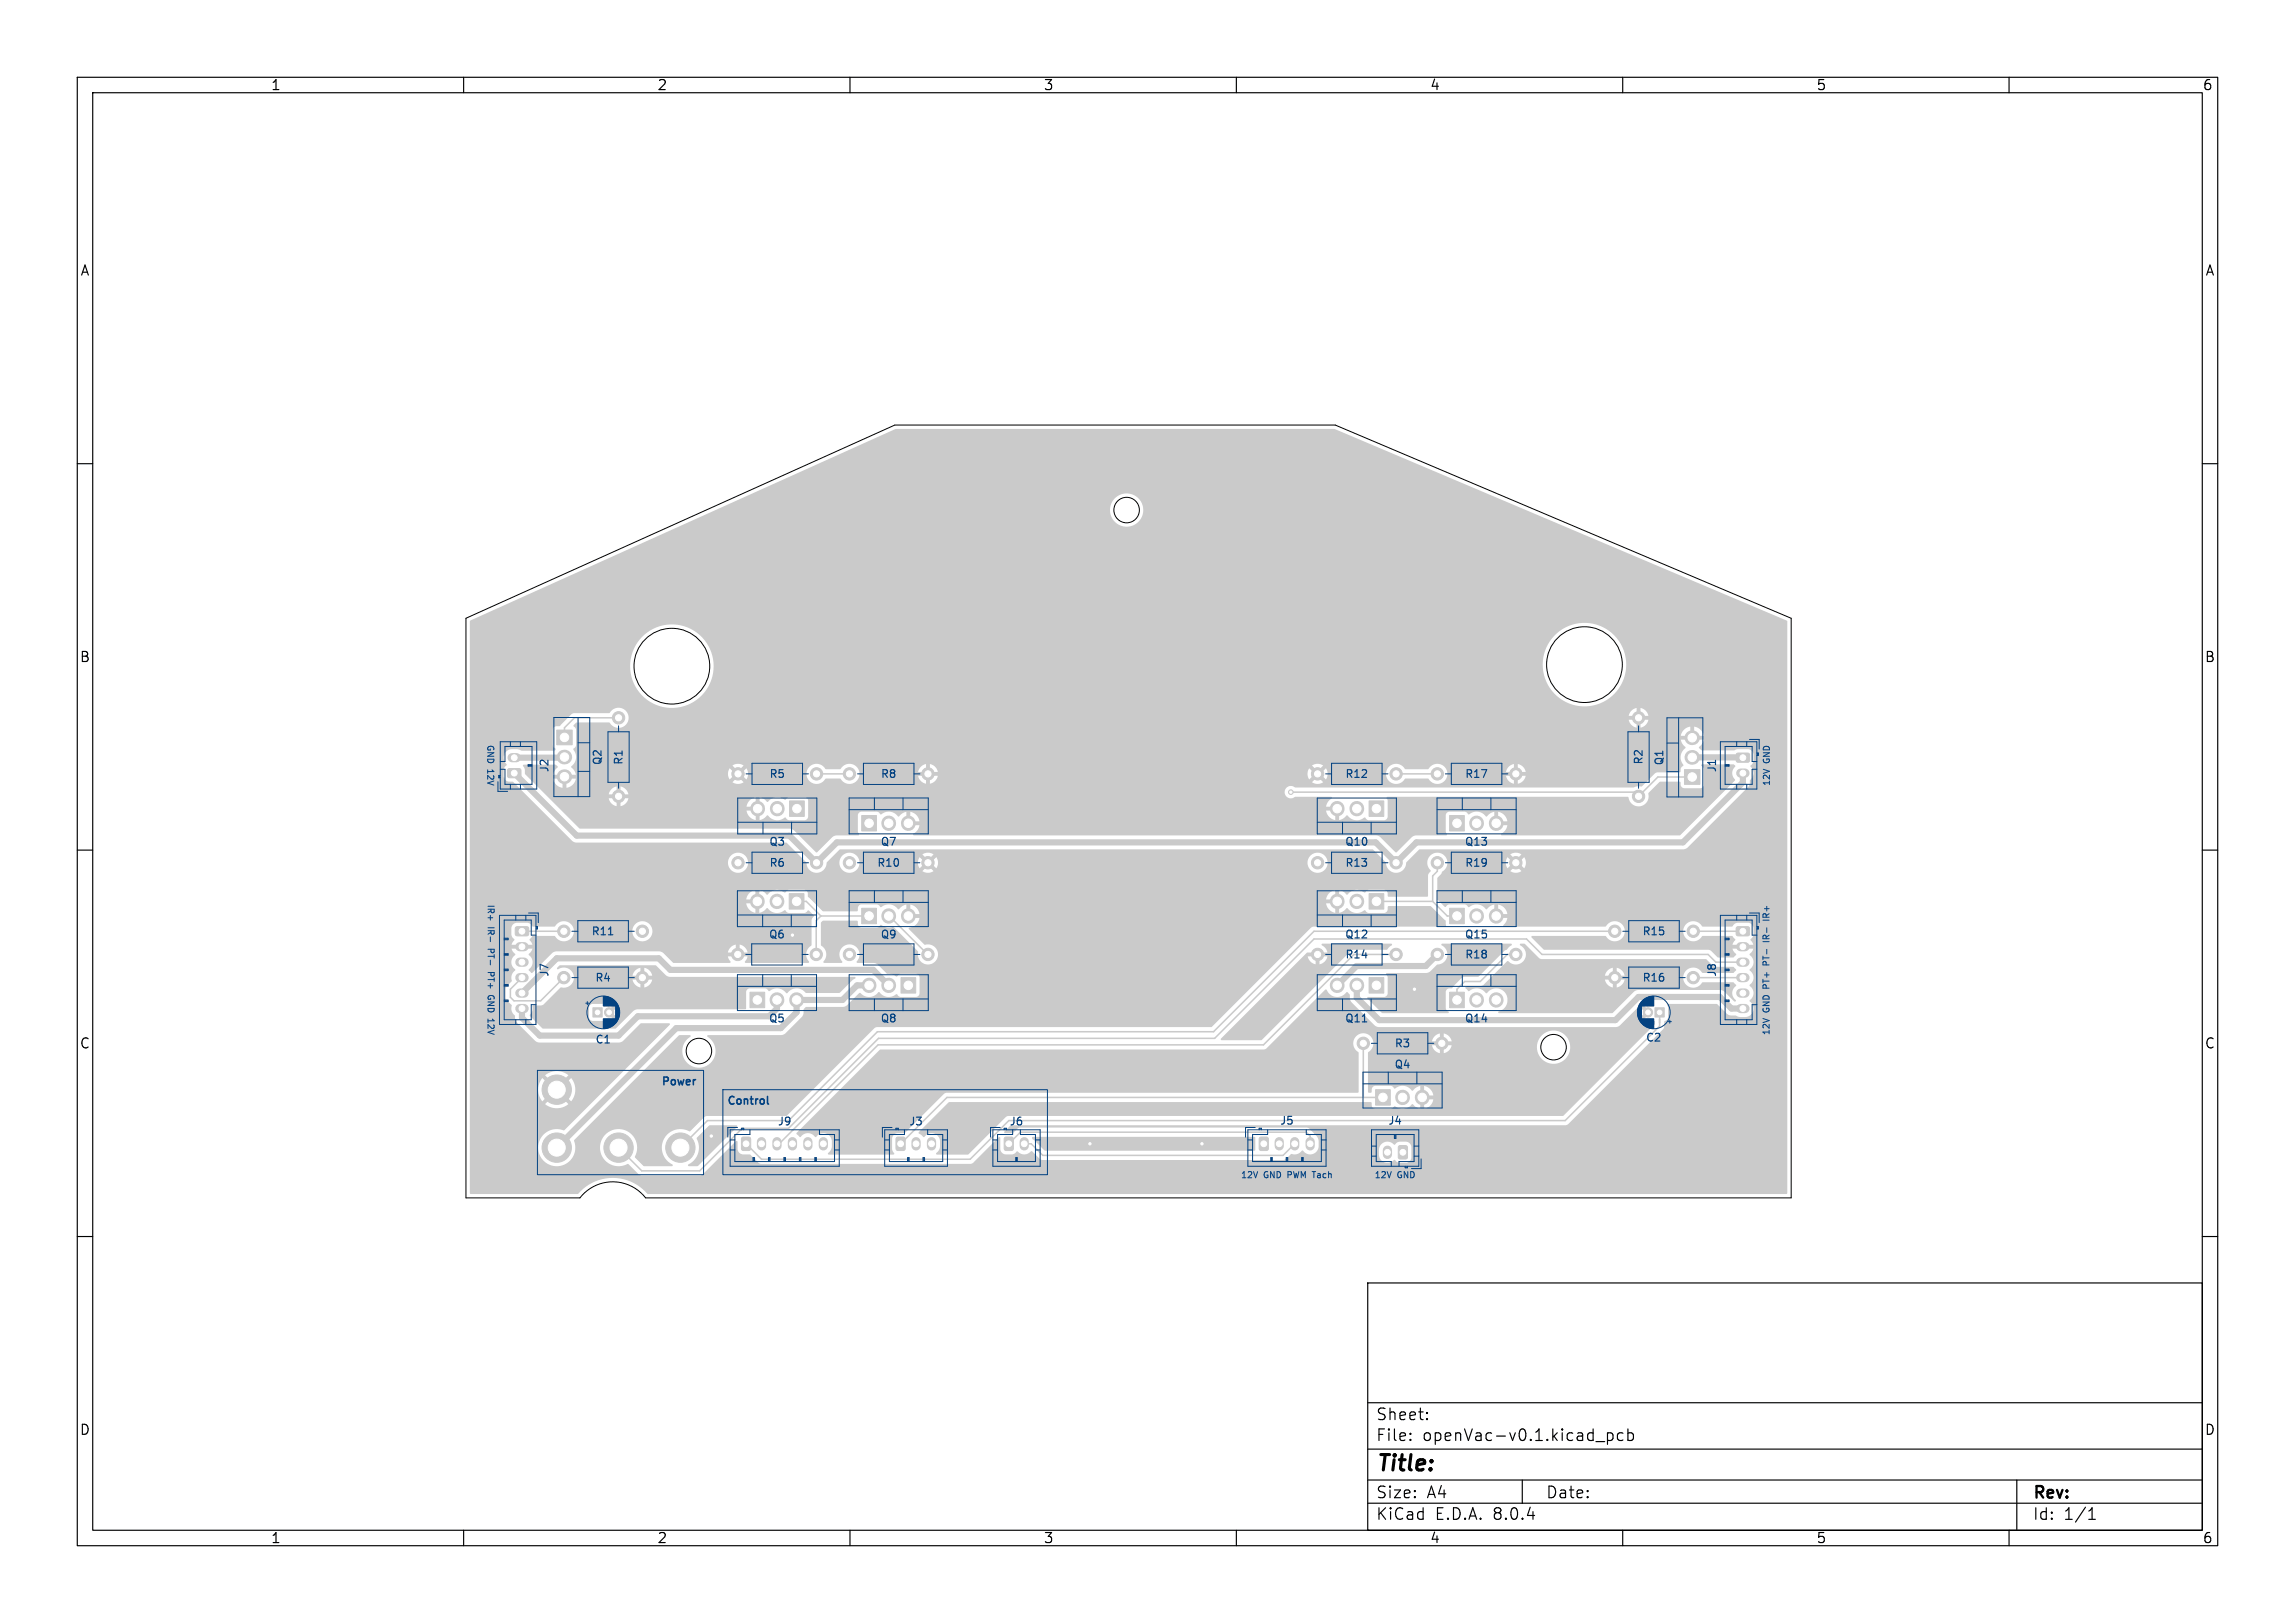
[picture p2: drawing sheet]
<svg xmlns="http://www.w3.org/2000/svg" width="297mm" height="210mm" viewBox="0 0 297 210" stroke-linecap="round" stroke-linejoin="round" font-family="sans-serif">
<defs><g id="words">
<text font-size="2.8" x="178" y="190.9">Title:</text>
<g font-size="2.1">
<text x="178" y="184">Sheet:</text>
<text x="178" y="186.7">File:</text>
<text x="184.1" y="186.7">openVac-v0.1.kicad_pcb</text>
<text x="178" y="196.9">KiCad</text>
<text x="178" y="194.1">Size:</text>
<text x="184.7" y="194.1">A4</text>
<text x="185.7" y="196.9">E.D.A.</text>
<text x="193.3" y="196.9">8.0.4</text>
<text x="200" y="194.1">Date:</text>
<text x="263" y="194.3">Rev:</text>
<text x="263" y="196.9">Id:</text>
<text x="267.1" y="196.9">1/1</text>
</g>
<g font-size="1.8">
<text x="35" y="11.9">1</text>
<text x="85" y="11.9">2</text>
<text x="135" y="11.9">3</text>
<text x="185" y="11.9">4</text>
<text x="235" y="11.9">5</text>
<text x="285" y="11.9">6</text>
<text x="10.3" y="35.9">A</text>
<text x="285.4" y="35.9">A</text>
<text x="10.3" y="85.9">B</text>
<text x="285.3" y="85.9">B</text>
<text x="10.3" y="135.9">C</text>
<text x="285.3" y="135.9">C</text>
<text x="10.3" y="185.9">D</text>
<text x="285.3" y="185.9">D</text>
<text x="35" y="199.9">1</text>
<text x="85" y="199.9">2</text>
<text x="135" y="199.9">3</text>
<text x="185" y="199.9">4</text>
<text x="235" y="199.9">5</text>
<text x="285" y="199.9">6</text>
</g>
<g font-size="1.4" fill="#004080">
<text x="71.2" y="100" transform="rotate(-90 71.2 100)">J2</text>
<text x="78" y="99.1" transform="rotate(-90 78 99.1)">Q2</text>
<text x="80.8" y="99.1" transform="rotate(-90 80.8 99.1)">R1</text>
<text x="99.5" y="100.9">R5</text>
<text x="113.9" y="100.9">R8</text>
<text x="174" y="100.9">R12</text>
<text x="189.5" y="100.9">R17</text>
<text x="212.8" y="99" transform="rotate(-90 212.8 99)">R2</text>
<text x="215.4" y="99.1" transform="rotate(-90 215.4 99.1)">Q1</text>
<text x="222.3" y="100" transform="rotate(-90 222.3 100)">J1</text>
<text x="99.5" y="109.6">Q3</text>
<text x="99.5" y="112.4">R6</text>
<text x="113.4" y="112.4">R10</text>
<text x="113.9" y="109.6">Q7</text>
<text x="174" y="109.6">Q10</text>
<text x="174" y="112.4">R13</text>
<text x="189.5" y="109.6">Q13</text>
<text x="189.5" y="112.4">R19</text>
<text x="76.5" y="121.2">R11</text>
<text x="99.4" y="121.6">Q6</text>
<text x="113.9" y="121.6">Q9</text>
<text x="174" y="121.6">Q12</text>
<text x="174" y="124.2">R14</text>
<text x="189.5" y="121.6">Q15</text>
<text x="189.5" y="124.2">R18</text>
<text x="212.5" y="121.2">R15</text>
<text x="71.2" y="126.5" transform="rotate(-90 71.2 126.5)">J7</text>
<text x="76.9" y="127.2">R4</text>
<text x="212.5" y="127.2">R16</text>
<text x="222.3" y="126.5" transform="rotate(-90 222.3 126.5)">J8</text>
<text x="77" y="135.2">C1</text>
<text x="99.4" y="132.5">Q5</text>
<text x="113.9" y="132.5">Q8</text>
<text x="174" y="132.5">Q11</text>
<text x="180.4" y="135.7">R3</text>
<text x="189.5" y="132.5">Q14</text>
<text x="212.9" y="135">C2</text>
<text x="85.5" y="140.5">Power</text>
<text x="94.1" y="143">Control</text>
<text x="180.4" y="138.5">Q4</text>
<text x="100.6" y="145.8">J9</text>
<text x="117.6" y="145.8">J3</text>
<text x="130.6" y="145.8">J6</text>
<text x="165.6" y="145.7">J5</text>
<text x="179.6" y="145.7">J4</text>
</g>
<g font-size="1.1" fill="#004080">
<text x="63" y="96.3" transform="rotate(90 63 96.3)">GND 12V</text>
<text x="229.1" y="101.7" transform="rotate(-90 229.1 101.7)">12V</text>
<text x="229.1" y="98.8" transform="rotate(-90 229.1 98.8)">GND</text>
<text x="63" y="117" transform="rotate(90 63 117)">IR+</text>
<text x="63" y="119.9" transform="rotate(90 63 119.9)">IR-</text>
<text x="229.1" y="118.6" transform="rotate(-90 229.1 118.6)">IR+</text>
<text x="63" y="122.9" transform="rotate(90 63 122.9)">PT-</text>
<text x="229.1" y="124.7" transform="rotate(-90 229.1 124.7)">PT-</text>
<text x="229.1" y="121.5" transform="rotate(-90 229.1 121.5)">IR-</text>
<text x="63" y="126" transform="rotate(90 63 126)">PT+</text>
<text x="63" y="129.2" transform="rotate(90 63 129.2)">GND 12V</text>
<text x="229.1" y="131" transform="rotate(-90 229.1 131)">GND PT+</text>
<text x="229.1" y="134" transform="rotate(-90 229.1 134)">12V</text>
<text x="160.6" y="152.5">12V</text>
<text x="163.5" y="152.5">GND PWM Tach</text>
<text x="177.9" y="152.5">12V</text>
<text x="180.8" y="152.5">GND</text>
</g>
</g></defs>
<g fill="#cacaca" stroke="#cacaca" stroke-width=".13">
<path d="M187.6 117.5h1.9v2h-1.9z"/>
<path d="M102.1 115.6h1.9v2h-1.9z"/>
<path d="M178 141h1.9v2h-1.9z"/>
<path d="M116.6 126.5h1.9v2h-1.9z"/>
<path d="M102.2 103.6h1.9v2h-1.9z"/>
<path d="M111.5 117.5h1.9v2h-1.9z"/>
<path d="M224.7 97.5l.2-.1 1.4 .1 .1 .2v.8l-.2 .1h-1.4l-.1-.2z"/>
<path d="M214.2 130.4h1.2v1.2h-1.2z"/>
<path d="M224.7 120l.2-.1h1.4l.1 .2v.8l-.2 .2h-1.4l-.1-.3z"/>
<path d="M111.5 105.5h1.9v2h-1.9z"/>
<path d="M177.2 103.6h1.9v2h-1.9z"/>
<path d="M181 148.3l.9-.1 .2 .2 .1 1.3-.2 .3h-.8l-.2-.2v-1.3z"/>
<path d="M72 94.5h2v1.9h-2z"/>
<path d="M187.6 128.4h1.9v2h-1.9z"/>
<path d="M116 147.2l.9-.1 .2 .2v1.3l-.1 .3h-.8l-.2-.2-.1-1.3z"/>
<path d="M76.7 130.4h1.2v1.2h-1.2z"/>
<path d="M177.2 115.6h1.9v2h-1.9z"/>
<path d="M218 99.6h2v1.9h-2z"/>
<path d="M65.7 99.5l.2-.1 1.4 .1 .1 .2v.8l-.2 .1h-1.4l-.1-.2z"/>
<path d="M97.1 128.4h1.9v2h-1.9z"/>
<path d="M177.2 126.5h1.9v2h-1.9z"/>
<path d="M96 147.2l.9-.1 .2 .2v1.3l-.1 .3h-.8l-.2-.2v-1.3z"/>
<path d="M163 147.2l.9-.1 .2 .2 .1 1.3-.2 .3h-.8l-.2-.2-.1-1.3z"/>
<path d="M187.6 105.5h1.9v2h-1.9z"/>
<path d="M130 147.2l.9-.1 .2 .2 .1 1.3-.2 .3h-.8l-.2-.2-.1-1.3z"/>
<path d="M66.7 120l.2-.1h1.4l.1 .2v.8l-.2 .2h-1.4l-.1-.3z"/>
<circle cx="73" cy="126.5" r=".8"/>
<circle cx="83.1" cy="126.5" r=".8"/>
<circle cx="186" cy="123.5" r=".8"/>
<circle cx="196.2" cy="123.5" r=".8"/>
<circle cx="95.5" cy="100.1" r=".8"/>
<circle cx="105.7" cy="100.1" r=".8"/>
<circle cx="213.3" cy="131" r=".6"/>
<circle cx="72" cy="141" r="1.9"/>
<circle cx="219.1" cy="126.5" r=".8"/>
<circle cx="209" cy="126.5" r=".8"/>
<circle cx="120.1" cy="111.6" r=".8"/>
<circle cx="109.9" cy="111.6" r=".8"/>
<circle cx="180.7" cy="123.5" r=".8"/>
<circle cx="170.5" cy="123.5" r=".8"/>
<circle cx="109.9" cy="100.1" r=".8"/>
<circle cx="120.1" cy="100.1" r=".8"/>
<circle cx="196.2" cy="111.6" r=".8"/>
<circle cx="186" cy="111.6" r=".8"/>
<circle cx="88" cy="148.5" r="1.9"/>
<circle cx="72" cy="148.5" r="1.9"/>
<circle cx="109.9" cy="123.5" r=".8"/>
<circle cx="120.1" cy="123.5" r=".8"/>
<circle cx="176.4" cy="135" r=".8"/>
<circle cx="186.6" cy="135" r=".8"/>
<circle cx="219.1" cy="120.5" r=".8"/>
<circle cx="209" cy="120.5" r=".8"/>
<circle cx="80" cy="92.9" r=".8"/>
<circle cx="80" cy="103" r=".8"/>
<circle cx="105.7" cy="111.6" r=".8"/>
<circle cx="95.5" cy="111.6" r=".8"/>
<circle cx="212" cy="103" r=".8"/>
<circle cx="212" cy="92.9" r=".8"/>
<circle cx="78.8" cy="131" r=".6"/>
<circle cx="186" cy="100.1" r=".8"/>
<circle cx="196.2" cy="100.1" r=".8"/>
<circle cx="80" cy="148.5" r="1.9"/>
<circle cx="73" cy="120.5" r=".8"/>
<circle cx="83.1" cy="120.5" r=".8"/>
<circle cx="180.7" cy="111.6" r=".8"/>
<circle cx="170.5" cy="111.6" r=".8"/>
<circle cx="170.5" cy="100.1" r=".8"/>
<circle cx="180.7" cy="100.1" r=".8"/>
<circle cx="105.6" cy="123.5" r=".8"/>
<circle cx="95.5" cy="123.5" r=".8"/>
<circle cx="167" cy="102.5" r=".3"/>
<circle cx="102.5" cy="121" r=".3"/>
<circle cx="92" cy="147" r=".3"/>
<circle cx="155.5" cy="148" r=".3"/>
<circle cx="183" cy="128" r=".3"/>
<circle cx="141.1" cy="148" r=".3"/>
</g>
<g fill="none" stroke="#cacaca" stroke-width="1.9">
<path d="M73 98h.1M218.9 98h.1M218.9 95.5h.1M73 100.5h.1M98 116.6v.1M98.1 104.6v.1M100.5 116.6v.1M100.6 104.6v.1M115 106.5v.1M115 118.5v.1M117.5 106.5v.1M117.5 118.5v.1"/>
<path d="M173 104.6v.1M173 116.6v.1M175.6 104.6v.1M175.6 116.6v.1M191.1 106.5v.1M191.1 118.5v.1M193.6 106.5v.1M193.6 118.5v.1M100.5 129.3v.1M103.1 129.3v.1M112.5 127.5h.1M115 127.5h.1"/>
<path d="M173 127.5h.1M175.6 127.5h.1M191.1 129.3v.1M193.6 129.3v.1M181.5 142h.1M184 142h.1"/>
</g>
<g fill="none" stroke="#cacaca" stroke-width="1.2">
<path d="M66.3 98h.5M225.3 100h.5M67.3 122.5h.5M67.3 124.5h.5M67.3 126.5h.5M67.3 128.5h.5M67.3 130.5h.5M225.3 122.5h.5M225.3 124.5h.5M225.3 126.5h.5M225.3 128.5h.5M225.3 130.5h.5"/>
<path d="M98.5 147.7v.6M100.5 147.7v.6M102.5 147.7v.6M104.5 147.7v.6M106.5 147.7v.6M118.5 147.7v.6M120.5 147.7v.6M132.5 147.7v.6M165.6 147.7v.6M167.6 147.7v.6M169.6 147.7v.6M179.6 148.8v.6"/>
</g>
<g fill="none" stroke="#cacaca" stroke-width=".2">
<path d="M80 92.9h-5.7l-1.3 1.3v1.2M103.1 116.6h1.2l1.9 1.9M105.7 100.1h4.2M106.2 118.5h6.3M106.2 118.5l-.6 .6v4.4M115 118.5l5.1 5M178.1 116.6h7.3M180.7 100.1h5.3M185.4 116.6l1.9 1.9h1.3M186 111.6v1.1l-.6 .6v3.3M219 100.5h-4.5l-2.4 2.5-.6-.5h-44.5M67.6 120.5h5.4"/>
<path d="M67.6 126.5l-1.6 1.5v1l.5 .5h3.5l3-3M176.4 135v7M180.7 123.5h-5.5l-11.7 11.7h-49.9l-12.8 12.8h-.3M196.2 123.5h-1.1l-3.5 3.5h-2l-1 1v1.4M209 120.5h-39l-13 13h-43.5l-11.4 11.5h-10.6l-3.4 3.5M214.8 131v1.8l-12.2 12.2h-72.1l-5 5h-27l-2-2M214.8 131.4h.1M219.1 120.5h6.4M219.1 126.5h6.4M225.5 124.5h-3.4l-1-1h-21.5l-2-2h-27.6l-12.8 12.9h-43.5l-11.6 11.6h-6l-5.6 5.5h-7.4l-3.1-3M130.5 148l1.6-1.5h36.9l.6 .5v1M132.5 148h1l1.5 1.5h31l1.6-1.5"/>
<path d="M179 142h-56.5l-6 6"/>
</g>
<path d="M73 98h-6.4M219 98h6.5M66.6 100l8 8.1h27.6l3.5 3.5 2.6-2.6h69.7l2.7 2.6 2.6-2.6h34.5l7.7-7.8v-1.2M100.5 129.4v1.1l-1 1h-17l-2.5 2.5h-10.2l-2.2-2.3v-1.2M112.5 127.5h-1.6l-1.9 1.9h-5.9v1.6l-2.1 2h-13.5l-15.5 15.5M115 127.5l-2-2h-26.3l-1.4-1.5h-13.3l-4.4 4.5M175.6 127.5v1.6l2.9 2.9h30.5l3.1-3h10.5l1.5 1.5h1.4M186 123.5l-1.5 1.5h-8.9l-2.6 2.5" fill="none" stroke="#cacaca" stroke-width=".8"/>
<g fill="#cacaca">
<path d="M91.8 145.6h3.5l.1 .1-5.1 5.2h-1.1l-.2-.1a2.53 2.53 0 0 0 1.2-3.5z"/>
<path d="M113.8 135.8h49.8l.3-.1 7.6-7.6 .1-.1a1.52 1.52 0 0 0 2.7 .4h.1l.3 .3v.7l.2 .3 3 3 .5 .2h30.7l.5-.2 1.7-1.7h.9l.1 .6 .6-.6-.6-.6-.1 .6h-.9l1.1-1.1h.2l.7 .8a.3 .3 0 0 0-.3 .3 .3 .3 0 0 0 .3 .3l-.6 .6 .5 .2 .6-.1 .4 .2-.1 .4-11.8 11.8h-71.8l-.3 .1-4.9 4.9h-4.1v-.2l.3-.3a1.73 1.73 0 0 0 .2-1.3 1.12 1.12 0 0 0-.9-.9 1.12 1.12 0 0 0-1.2 .4l-.7-.4v-.2l4-3.9h54.5l.1 .1 .1 .5 .3 .3h2.1l.4-.3 .2-.1a1.48 1.48 0 0 0 2.1-.2l.6 .4 .5 .2v-1h.5v1a1.43 1.43 0 0 0 1.2-1.3h-1v-.4h1v-.2a1.44 1.44 0 0 0-1.2-1.1v1h-.5v-1l-.5 .2-.5 .4h-.1a1.49 1.49 0 0 0-2.2-.2l-.5-.4h-2.1l-.3 .3-.1 .5-.3 .1-.2-.1v-5.1a1.49 1.49 0 0 0 .7-1.4h8.6l-.1 .1 .1 .3h-1l.2 .5 .3 .3 .5 .3v-1l.2 .1 .3-.1v1l.6-.3 .4-.5h11.1v.3a2.16 2.16 0 0 0 3.4 1.5 2.16 2.16 0 0 0-.3-3.7 2.16 2.16 0 0 0-3.1 1.9h-11.1l.1-.3h-1l.1-.1-.1-.3h1l-.2-.5-.3-.3-.6-.3v1l-.2-.1-.3 .1v-1l-.5 .3-.3 .3-.2 .5h-7.6a1.33 1.33 0 0 0-2.1-.8 1.33 1.33 0 0 0 .2 2.2v5.1l-.1 .1h-53.2l-.3 .1-5.1 5.1h-1.1l-.4 .3-.2 .4v1.4l.3 .5v.2h-8.5v-.2l.3-.3a1.73 1.73 0 0 0 .2-1.3 1.12 1.12 0 0 0-.9-.9 1.12 1.12 0 0 0-1.2 .4h-.1a1.13 1.13 0 0 0-1.9 0l-.5-.4v-.1z"/>
<path d="M133.6 147.1h28.7l.2 .1v1.6l-.2 .1h-27l-1.7-1.5z"/>
<path d="M169.1 123.3l1.1-.1-.1 .2 .1 .4h-1l.1 .1 .4 .6 .6 .3v-1l.2 .1 .3-.1v1l.5-.3 .3-.3 .2-.4h-1l.1-.2-.1-.4h1a1.92 1.92 0 0 0-.8-1l.1-.1h8.9l.2 .1-.8 .7h-4.3l-.3 .1-11.5 11.6h-5.3v-.2z"/>
<path d="M179.4 125.9h5.2l.5-.2 .8-.9a1.34 1.34 0 0 0 1.4-1 1.34 1.34 0 0 0-.8-1.5l.1-.2h8.9l.2 .1-.7 .7-.3 .1-3.3 3.4h-2.1l-1.2 1.2-.2 .3h-.4l-.3 .1-.1 .3v2.1l.1 .3 .3 .2v.1l-.1 .1h-8.6l-1.8-1.9-.1-.1 .1-.1h2.1l.3-.1 .2-.4v-2l-.2-.4z"/>
<path d="M189.8 127.6h2l1.4-1.4h15.5l-.1 .2 .1 .4h-1l.1 .4 .3 .3 .6 .3v-1l.2 .1 .3-.1v1l.4-.2 .4-.3 .2-.5h-.9l.1-.2-.1-.4h.9l-.2-.5-.4-.3-.4-.2v1l-.2-.1-.3 .1v-1l-.6 .3-.3 .3-.1 .4h-14.5l1.9-1.9a1.34 1.34 0 0 0 2.1 0 1.34 1.34 0 0 0-.5-2l.1-.2h.5l1.9 1.9 .3 .1h21.2l1.1 1h2.5l.4 .4v.1l-.4 .3h-3.9a1.33 1.33 0 0 0-2.3-.2 1.33 1.33 0 0 0 .8 2.1 1.46 1.46 0 0 0 1.5-.7h3.9l.4 .4a1.23 1.23 0 0 0 0 2l-.3 .1-1.3-1.3-.4-.2h-10.7l-.5 .2-2.8 2.8h-14.7l-.1-.1v-.1a1.51 1.51 0 0 0 1-2.3 1.51 1.51 0 0 0-2.5-.1h-.1a1.54 1.54 0 0 0-2.2-.2l-.4-.4z"/>
<path d="M72.4 124.9h12.4l1.4 1.3 .5 .2h23.9l.1 .1v.1l-.4 .2-1.7 1.7h-4.3a1.54 1.54 0 0 0-2.4 0h-.1a1.54 1.54 0 0 0-2.3-.2l-.5-.4h-2l-.3 .1-.1 .3v2.2l-.2 .1h-14.1l-.3 .2-2.4 2.3h-9.3l-1.7-1.6v-.2a1.14 1.14 0 0 0 .3-.9h7.3v1.2l.2 .4 .3 .1h1.3l.2-.1a1.46 1.46 0 0 0 1.2-.1l-.6-.6a.38 .38 0 0 0 .4-.3l.6 .6a1.1 1.1 0 0 0 0-1.2l-.7 .6a.3 .3 0 0 0-.3-.3l.6-.6a1.46 1.46 0 0 0-1.2-.1l-.2-.1h-1.4l-.2 .1-.2 .4h-7.3v-.2l.1-.1h1l.3-.1 2.2-2.2a1.39 1.39 0 0 0 1.7-1.6h8.6l-.1 .2 .1 .4h-.9l.1 .4 .3 .3 .6 .3v-1l.2 .1 .3-.1v1l.6-.3 .3-.3 .1-.4h-1l.1-.2-.1-.4h1l-.1-.4-.3-.3-.6-.3v1l-.2-.1-.3 .1v-1l-.4 .2-.4 .3-.2 .5h-7.7a1.32 1.32 0 0 0-2-.8l-.1-.1z"/>
<path d="M60.8 80.3l31.8-14.3h51a2.15 2.15 0 0 0 3.2 1.9 2.15 2.15 0 0 0 .2-3.7 2.15 2.15 0 0 0-3.3 1.5l-.1 .3h-51l23.3-10.5h56.8l58.6 24.8v74.1l-147.5 .1a6 6 0 0 0-9 0h-13.9l-.1-.1v-13.4h8.8l.2 .9 .4 .6 .9-.9 .4 .3-1 1 .3 .1a2.4 2.4 0 0 0 2.8-.1l-1-1 .4-.3 .9 .9 .1-.1a2.39 2.39 0 0 0-.1-2.9l-.9 .9-.4-.3 1-1-.3-.1a2.4 2.4 0 0 0-2.8 .1l1 1-.4 .3-.9-.9-.4 .6-.2 .9h-8.8v-12h4.6l.2 .4 .5 .5a.33 .33 0 0 1 .1 .5 1.35 1.35 0 0 0 .4 1.1 1.01 1.01 0 0 0 .4 .9l2.3 2.3 .5 .2h10.3l.5-.2 2.3-2.3h3.7l.1 .1v.1l-13.7 13.7a2.41 2.41 0 0 0-3.3 1.5 2.41 2.41 0 0 0 2 3.1 2.41 2.41 0 0 0 2.8-2.4h3.1l.1 .3a2.42 2.42 0 0 0 3.6 1.8l1.4 1.4 .3 .1h7.6l.3-.1 4.4-4.4 .1 .1 .1 1.1 .2 .4 .3 .2h1.1l1.1 1.1 .3 .1h27.1l.3-.1 3.4-3.4 .2 .1v1.6l.2 .4 .3 .2h1.1l.6-.4a1.14 1.14 0 0 0 1.7 0h.2l1 1 .3 .1h31.2l.3-.1 .7-.7a1.33 1.33 0 0 0 1.5-.4 1.14 1.14 0 0 0 1.9-.2h7.9v.8a1.12 1.12 0 0 0 .8 .9 1.12 1.12 0 0 0 1.2-.3l.6 .4h1.1l.3-.2 .2-.4 .1-1.5a.74 .74 0 0 0-.7-.7h-1l-.6 .4a1.13 1.13 0 0 0-1.2-.3 1.13 1.13 0 0 0-.8 .9h-7.9l.2-.3a1.72 1.72 0 0 0-.2-1.3l-1.1-1.1-.3-.1h-37.1l-.3 .1-.7 .6h-.9l-.2-.1 1-.9h71.7l.3-.1 12.4-12.4 .1-.2v-.8l.3-.1 .2-.3v-1.3l-.2-.4 .1-.1h6.3l1.5 1.4 .4 .1h.6l.6 .2a1.72 1.72 0 0 0 1.2-.2 1.13 1.13 0 0 0 0-1.9v-.1a1.12 1.12 0 0 0 0-1.9v-.1a1.12 1.12 0 0 0 0-1.9v-.1a1.12 1.12 0 0 0 0-1.9l.5-.7h-1.1l.1-.3-.1-.3h1.1l-.4-.6 .4-.6v-1a.74 .74 0 0 0-.7-.6h-1.4l-.3 .2-.4 .3h-3.7a1.33 1.33 0 0 0-2.3-.2 1.33 1.33 0 0 0 .8 2.1 1.46 1.46 0 0 0 1.5-.7h3.8l.4 .5-.4 .6h1.1l-.1 .3 .1 .3h-1.1l.5 .7-.4 .4h-2l-.9-.9-.3-.1h-21.3l-1.6-1.6 .1-.2h9.5a1.32 1.32 0 0 0 2 .4 1.32 1.32 0 0 0 0-2 1.32 1.32 0 0 0-2 .4h-13.1l-.2-.1 .4-.5 .2-.5h-1v-.5h1a1.43 1.43 0 0 0-1.2-1.3v1h-.5v-1l-.5 .2-.5 .5-.1-.1a1.5 1.5 0 0 0-2.2-.2l-.5-.4h-2.1l-.5 .4-1-1v-2.8l.5-.5 .2-.3a1.31 1.31 0 0 0 .6-1.2h7.6l.2 .8 .7-.7v.2l.3 .1-.7 .7a1.28 1.28 0 0 0 1.5 0l-.7-.7h.2l.2-.3 .6 .7 .2-.3 .1-.7-.3-.5-.6 .7-.2-.3-.2-.1 .7-.6a1.28 1.28 0 0 0-1.5 0l.7 .6-.3 .2v.2l-.7-.7-.2 .7h-7.6a1.31 1.31 0 0 0-1.9-1.1 1.31 1.31 0 0 0-.2 2.2l-.4 .6v2.6l-.1 .1h-5h-.1l-.1-.6-.4-.3h-2l-.4 .4h-.2a1.49 1.49 0 0 0-2.1 .3l-.6-.5-.5-.1v.9h-.5v-.9a1.43 1.43 0 0 0-1.2 1.2h1v.5h-1v.1a1.44 1.44 0 0 0 1.2 1.1v-1h.5v1l.5-.2 .5-.4h.1a1.49 1.49 0 0 0 2.2 .3l.5 .3h2l.4-.2 .1-.5 .1-.2h5.4l2 1.9v.7l-.1 .1h-17.2l-13 13h-43.5l-11.5 11.5h-10.3l-.3 .1-1.9 1.9h-.1a2.41 2.41 0 0 0-3.3 1 2.41 2.41 0 0 0 1.2 3.3l-.2 .2h-3.5l-1.2-1.2a2.42 2.42 0 0 0-1.5-3.5 2.42 2.42 0 0 0-3.1 2.3h-3.1l-.2-.9 13.6-13.6 1.4-.1 .1 .1v.1a2.16 2.16 0 0 0-.6 3.3 2.16 2.16 0 0 0 3.3 0 2.16 2.16 0 0 0-.6-3.3l.1-.2h9.7l.3-.2 2.2-2.1 .2-.5a.64 .64 0 0 1 .3-.8h5l.3-.2 1.6-1.6h.1a1.5 1.5 0 0 0 2.4-.1h.1a1.49 1.49 0 0 0 2.2 .2l.5 .4 2.2-.1 .3-.4v-2l-.1-.4-.3-.1h-2.1l-.4 .3-.1 .1a1.79 1.79 0 0 0-1.2-.4l-1.2-1.2-.3-.2h-2.3l-.1-.1v-.1a1.31 1.31 0 0 0-.1-1.9 1.31 1.31 0 0 0-1.8 .1 1.31 1.31 0 0 0 0 1.8l-.1 .2h-2.2l-.2-.1a1.41 1.41 0 0 0-.3-2.2v-2.9l.3-.3h4.4l.1 .1 .1 .6 .4 .2h2l.5-.3a1.85 1.85 0 0 0 1.7 .3l3.1 3.2a1.31 1.31 0 0 0 1.2 1.6 1.31 1.31 0 0 0 1.4-1.5 1.31 1.31 0 0 0-1.7-1.1l-2.1-2v-.1a1.67 1.67 0 0 0 1.4-1.3h-1v-.5h1v-.2a1.44 1.44 0 0 0-1.2-1.1v1h-.5v-1l-.5 .2-.5 .5-.1-.1a1.5 1.5 0 0 0-2.2-.2l-.5-.4h-2l-.4 .3-.1 .5-.1 .1h-4.4l-1.9-1.9-.1-.5-.2-.3-2.2-.1-.6 .4a1.49 1.49 0 0 0-2.2 .3l-.5-.5-.5-.1v.9h-.5v-.9a1.43 1.43 0 0 0-1.2 1.2h.9v.5h-.9v.1a1.44 1.44 0 0 0 1.2 1.1v-1h.5v1l.5-.2 .4-.4h.2a1.49 1.49 0 0 0 2.2 .3l.5 .3h2l.5-.3 .7 .6v.2l-.3 .5v3.2a1.47 1.47 0 0 0-.3 2.2l-.1 .1h-8.1l-.1-.1 .3-.7h-.9l.1-.2-.1-.4h.9l-.1-.4-.3-.3-.6-.3v1l-.2-.1-.3 .1v-1l-.6 .3-.4 .6v.1h1l-.1 .2 .1 .4h-1l.4 .6-.2 .2h-7.2l-1.4-1.3-.5-.2h-13.3l-.5 .2-2.6 2.6h-.2l-.3-.4v-.1a1.12 1.12 0 0 0 0-1.9l.5-.7h-1.1l.1-.3-.1-.3h1.1l-.4-.6 .4-.5h2.9a1.32 1.32 0 0 0 1.5 .7 1.32 1.32 0 0 0 1-1.3h7.5v.2a1.31 1.31 0 0 0 2.1 .8 1.31 1.31 0 0 0-.2-2.2 1.31 1.31 0 0 0-1.9 1.2h-7.5v-.2a1.36 1.36 0 0 0-1.2-1.1 1.36 1.36 0 0 0-1.4 .7h-2.7l-.4-.3-.4-.2h-1.3l-.4 .2-.3 .4v.9v.3l.4 .4-.4 .6h1.1l-.1 .3 .1 .3h-1.1l.5 .7a1.16 1.16 0 0 0 0 2v.1a1.28 1.28 0 0 0-.5 1.4l-.7 .8-.1 1.2h-4.6v-17.4h33.4a1.31 1.31 0 0 0 1.9 1.2 1.31 1.31 0 0 0 .2-2.2 1.31 1.31 0 0 0-2.1 .8v.2h-33.4v-13.6h4.4l.1 .5 .3 .4-.4 .6v1l.1 .4 .5 .2 .6 .1 7.7 7.6 .3 .2h27.3l2.7 2.6a1.31 1.31 0 0 0 1.3 1.3 1.31 1.31 0 0 0 1.3-1.3h1.6v.3a1.31 1.31 0 0 0 1.4 1 1.31 1.31 0 0 0 1.2-1.3h7.6l.2 .8 .7-.7 .1 .2 .2 .1-.6 .7a1.28 1.28 0 0 0 1.4 0l-.7-.7h.2l.2-.3 .7 .7 .2-.8h47.8a1.31 1.31 0 0 0 1.9 1.2 1.31 1.31 0 0 0 .2-2.2 1.31 1.31 0 0 0-2.1 .8v.2h-47.8l-.2-.7-.7 .7-.1-.2-.3-.2 .7-.6-.7-.3-.7 .3 .6 .6-.2 .2-.1 .2-.7-.7-.2 .7h-7.6v-.2a1.31 1.31 0 0 0-1.4-1.1 1.31 1.31 0 0 0-1.2 1.3h-1.6l1.7-1.7h68.9l1.7 1.7a1.34 1.34 0 0 0 1.4 1.3 1.34 1.34 0 0 0 1.3-1.3l1.7-1.7h34.4l.3-.2 7.8-7.9 .2-.3a.8 .8 0 0 1 .4-.9 1.16 1.16 0 0 0-.3-1.4l.4-.7v-.9a.74 .74 0 0 0-.7-.7h-1.3l-.5 .2h-4.2l-.3-.4a1.74 1.74 0 0 0 .6-1h-1v-.5h1v-.1a1.44 1.44 0 0 0-1.3-1.1v1h-.5v-1h-.1a1.44 1.44 0 0 0-1.1 1.2h1v.5h-1l.2 .5 .4 .5v.1a1.49 1.49 0 0 0-.2 2.2l-.3 .3-.2 .6-3.1 .1-1.8 1.7-.7 .1-.4 .1h-43.8a.82 .82 0 0 0-1.1 0 .82 .82 0 0 0-.1 1.1 .82 .82 0 0 0 1.2 .1h4.7l.1 .1-.1 .1a1.47 1.47 0 0 0-.7 1.1h1v.5h-1v.1a1.44 1.44 0 0 0 1.2 1.1v-1h.5v1l.5-.2 .5-.4h.1a1.49 1.49 0 0 0 2.2 .3l.5 .3h2l.3-.1 .2-.3v-2.1l-.2-.4 .2-.1h31l.1 .1a1.33 1.33 0 0 0 1.7 1.1 1.33 1.33 0 0 0 .9-1.7l1.5-1.5h2.6l.1 .1a.61 .61 0 0 0 .4 .8h2.1l.4-.2 .1-.3v-2l-.1-.2-.2-.2v-.2h4.1l.3 .2-.1 .1a1.13 1.13 0 0 0 0 1.7l-7.1 7.2h-23.1l-.1-.1 .1-.1a1.47 1.47 0 0 0 .8-1.1h-1v-.5h1l-.1-.2a1.44 1.44 0 0 0-1.1-1.1v1h-.5v-1l-.5 .2-.5 .5-.1-.1a1.5 1.5 0 0 0-2.2-.2l-.5-.4-2.2 .1-.3 .4v2.1l.2 .3-.1 .2h-4.2l-.3 .2-2 2-2.1-2-.5-.2h-59.8l-.2-.1a1.85 1.85 0 0 0 .9-1.2h-1v-.5h1v-.2a1.44 1.44 0 0 0-1.2-1.1v1h-.5v-1l-.5 .2-.5 .5-.1-.1a1.5 1.5 0 0 0-2.2-.2l-.5-.4-2.2 .1-.3 .4v2.1l.2 .3v.2h-3.2l-.3 .2-2 2-3-2.9-.5-.2h-27.1l-2.9-2.8h25.4v.5h-1v.1a1.44 1.44 0 0 0 1.2 1.1v-1h.5v1l.5-.2 .5-.4h.1a1.49 1.49 0 0 0 2.2 .3l.5 .3h2l.3-.1 .2-.3v-2.1l-.3-.4-2.2-.1-.5 .4a1.54 1.54 0 0 0-2.2 .3l-.6-.5-.5-.1v.9h-.5v-.9a1.43 1.43 0 0 0-1.2 1.2h-24.4l-1.6-1.6h9.1v.2v.3h-.9l.3 .6 .3 .3 .4 .1v-.9h.2h.3v.9l.6-.3 .4-.5v-.2h-.9v-.2v-.3h.9l-.3-.6-.3-.3-.4-.1v.9l-.2-.1-.3 .1v-.9l-.4 .1-.3 .3-.3 .6h-8.2l-2.6-2.6-.1-.7-.2-.4 .1-.2h4.1a.26 .26 0 0 1 .2 .2 .26 .26 0 0 1 0 .3l-.3 .3-.2 .5h1v.6h-1a1.43 1.43 0 0 0 1.2 1.1v-.9h.5v.9h.1a1.44 1.44 0 0 0 1.1-1.1h-1v-.6h1v-.1h19.7l.2 .8 .7-.7 .1 .2 .3 .1-.7 .7 .7 .2 .7-.2-.6-.7h.2l.1-.3 .7 .7 .2-.8h7.6v.3a1.36 1.36 0 0 0 1.1 1 1.36 1.36 0 0 0 1.4-.7l1.9 .1a1.31 1.31 0 0 0 1.6 .6 1.31 1.31 0 0 0 .8-1.5h8.6l-.1 .2 .1 .3h-1l.2 .4 .3 .3 .5 .3v-.9h.2h.3v.9l.6-.3 .3-.3 .2-.4h-1l.1-.3h48.7l.2 .8 .7-.7 .1 .2 .3 .1-.7 .7a1.28 1.28 0 0 0 1.4 0l-.6-.7h.2l.1-.3 .7 .7 .2-.8h7.6a1.35 1.35 0 0 0 1 1.3 1.35 1.35 0 0 0 1.5-.7l2.9 .1a1.31 1.31 0 0 0 1.6 .6 1.31 1.31 0 0 0 .9-1.5h8.6l-.1 .2 .1 .3h-1l.1 .4 .3 .3 .6 .3v-.9h.2h.3v.9l.6-.3 .3-.3 .1-.4h-.9l.1-.2-.1-.3h.9l-.1-.4-.3-.4-.6-.2v.9l-.2-.1-.3 .1v-.9l-.6 .2-.3 .4-.1 .4h-7.6a1.36 1.36 0 0 0-1.1-1.1 1.36 1.36 0 0 0-1.4 .7h-3a1.32 1.32 0 0 0-1.4-.6 1.32 1.32 0 0 0-1 1.2h-7.6l-.2-.7-.7 .7-.1-.3-.2-.1 .6-.6a1.28 1.28 0 0 0-1.4 0l.7 .6-.3 .2-.1 .2-.7-.7-.2 .7h-48.7l-.1-.2h1l-.3-.6-.4-.3-.4-.1v.9l-.2-.1-.3 .1v-.9l-.5 .2-.3 .4-.2 .4h-7.6v-.2a1.36 1.36 0 0 0-1.2-.9 1.36 1.36 0 0 0-1.3 .7h-1.9a1.32 1.32 0 0 0-1.4-.6 1.32 1.32 0 0 0-1 1.2h-7.6l-.2-.7-.7 .7-.1-.3-.2-.1 .6-.6a1.28 1.28 0 0 0-1.4 0l.7 .6-.3 .2-.1 .2-.7-.7-.2 .7h-19.7l-.2-.4-.4-.4v-.2a1.49 1.49 0 0 0 .3-2.1l.4-.6-.1-2-.3-.5 .3-.4h4.3a1.34 1.34 0 0 0 1.6 .6 1.34 1.34 0 0 0 .9-1.5h130.4v.2v.3h-.9l.1 .4 .3 .4 .6 .3v-1l.2 .1 .3-.1v1l.6-.3 .3-.4 .1-.4h-.9v-.2v-.3h.9l-.3-.6-.3-.3-.4-.1v1l-.2-.1-.3 .1v-1l-.4 .1-.3 .3-.3 .6h-129.5a1.36 1.36 0 0 0-1.1-1 1.36 1.36 0 0 0-1.4 .7h-4.5l-.3 .1-1.5 1.6h-.6l-.3 .2-.1 2.2 .3 .4a.17 .17 0 0 1 .1 .2 .17 .17 0 0 1-.2 .1h-4.2l-.6-.2h-.8a1.1 1.1 0 0 0-.9 1.1h-4.4v-11.8h20.7l.1 .5a5.4 5.4 0 0 0 5.7 4.9 5.4 5.4 0 0 0 5-5.6h107.3l.1 .5a5.4 5.4 0 0 0 8.3 4 5.4 5.4 0 0 0-.4-9.3 5.4 5.4 0 0 0-8 4.8h-107.3v-.3a5.4 5.4 0 0 0-5.6-4.9 5.4 5.4 0 0 0-5.2 5.4h-20.7z"/>
</g>
<g fill="#fff" stroke="#fff" stroke-width=".13">
<circle cx="167.1" cy="102.5" r=".15"/>
<circle cx="102.6" cy="121" r=".15"/>
<circle cx="92" cy="147" r=".15"/>
<circle cx="155.5" cy="148" r=".15"/>
<circle cx="183.1" cy="128" r=".15"/>
<circle cx="141" cy="148" r=".15"/>
<circle cx="188.5" cy="118.5" r=".55"/>
<circle cx="191.1" cy="118.5" r=".55"/>
<circle cx="193.6" cy="118.5" r=".55"/>
<circle cx="73" cy="126.5" r=".4"/>
<circle cx="83.1" cy="126.5" r=".4"/>
<circle cx="103.1" cy="116.6" r=".55"/>
<circle cx="100.5" cy="116.6" r=".55"/>
<circle cx="98" cy="116.6" r=".55"/>
<circle cx="179" cy="142" r=".55"/>
<circle cx="181.5" cy="142" r=".55"/>
<circle cx="184" cy="142" r=".55"/>
<circle cx="117.5" cy="127.5" r=".55"/>
<circle cx="115" cy="127.5" r=".55"/>
<circle cx="112.5" cy="127.5" r=".55"/>
<circle cx="103.1" cy="104.6" r=".55"/>
<circle cx="100.6" cy="104.6" r=".55"/>
<circle cx="98" cy="104.6" r=".55"/>
<circle cx="112.5" cy="118.5" r=".55"/>
<circle cx="115" cy="118.5" r=".55"/>
<circle cx="117.5" cy="118.5" r=".55"/>
<circle cx="186" cy="123.5" r=".4"/>
<circle cx="196.2" cy="123.5" r=".4"/>
<circle cx="95.5" cy="100.1" r=".4"/>
<circle cx="105.7" cy="100.1" r=".4"/>
<circle cx="225.6" cy="98" r=".37"/>
<circle cx="225.6" cy="100" r=".37"/>
<circle cx="214.8" cy="131" r=".3"/>
<circle cx="213.3" cy="131" r=".3"/>
<circle cx="72.1" cy="141" r="1.1"/>
<circle cx="219.1" cy="126.5" r=".4"/>
<circle cx="209" cy="126.5" r=".4"/>
<circle cx="120.1" cy="111.6" r=".4"/>
<circle cx="109.9" cy="111.6" r=".4"/>
<circle cx="180.7" cy="123.5" r=".4"/>
<circle cx="170.5" cy="123.5" r=".4"/>
<circle cx="225.6" cy="120.5" r=".37"/>
<circle cx="225.6" cy="122.5" r=".37"/>
<circle cx="225.6" cy="124.5" r=".37"/>
<circle cx="225.6" cy="126.5" r=".37"/>
<circle cx="225.6" cy="128.5" r=".37"/>
<circle cx="225.6" cy="130.5" r=".37"/>
<circle cx="112.5" cy="106.5" r=".55"/>
<circle cx="115" cy="106.5" r=".55"/>
<circle cx="117.6" cy="106.5" r=".55"/>
<circle cx="109.9" cy="100.1" r=".4"/>
<circle cx="120.1" cy="100.1" r=".4"/>
<circle cx="196.2" cy="111.6" r=".4"/>
<circle cx="186" cy="111.6" r=".4"/>
<circle cx="178.1" cy="104.6" r=".55"/>
<circle cx="175.6" cy="104.6" r=".55"/>
<circle cx="173.1" cy="104.6" r=".55"/>
<circle cx="88" cy="148.5" r="1.1"/>
<circle cx="72" cy="148.5" r="1.1"/>
<circle cx="181.5" cy="149.1" r=".38"/>
<circle cx="179.5" cy="149.1" r=".38"/>
<circle cx="73" cy="95.4" r=".55"/>
<circle cx="73" cy="98" r=".55"/>
<circle cx="73" cy="100.5" r=".55"/>
<circle cx="109.9" cy="123.5" r=".4"/>
<circle cx="120.1" cy="123.5" r=".4"/>
<circle cx="188.5" cy="129.4" r=".55"/>
<circle cx="191.1" cy="129.4" r=".55"/>
<circle cx="193.6" cy="129.4" r=".55"/>
<circle cx="116.6" cy="148" r=".37"/>
<circle cx="118.6" cy="148" r=".37"/>
<circle cx="120.6" cy="148" r=".37"/>
<circle cx="176.4" cy="135" r=".4"/>
<circle cx="186.6" cy="135" r=".4"/>
<circle cx="219.1" cy="120.5" r=".4"/>
<circle cx="209" cy="120.5" r=".4"/>
<circle cx="80.1" cy="92.9" r=".4"/>
<circle cx="80.1" cy="103" r=".4"/>
<circle cx="105.7" cy="111.6" r=".4"/>
<circle cx="95.5" cy="111.6" r=".4"/>
<circle cx="212.1" cy="103" r=".4"/>
<circle cx="212.1" cy="92.9" r=".4"/>
<circle cx="77.3" cy="131" r=".3"/>
<circle cx="78.8" cy="131" r=".3"/>
<circle cx="186" cy="100.1" r=".4"/>
<circle cx="196.2" cy="100.1" r=".4"/>
<circle cx="178.1" cy="116.6" r=".55"/>
<circle cx="175.6" cy="116.6" r=".55"/>
<circle cx="173" cy="116.6" r=".55"/>
<circle cx="80" cy="148.5" r="1.1"/>
<circle cx="73" cy="120.5" r=".4"/>
<circle cx="83.1" cy="120.5" r=".4"/>
<circle cx="219" cy="100.5" r=".55"/>
<circle cx="219" cy="98" r=".55"/>
<circle cx="219" cy="95.5" r=".55"/>
<circle cx="66.5" cy="98" r=".38"/>
<circle cx="66.5" cy="100" r=".38"/>
<circle cx="98" cy="129.4" r=".55"/>
<circle cx="100.6" cy="129.4" r=".55"/>
<circle cx="103.1" cy="129.4" r=".55"/>
<circle cx="180.7" cy="111.6" r=".4"/>
<circle cx="170.5" cy="111.6" r=".4"/>
<circle cx="170.5" cy="100.1" r=".4"/>
<circle cx="180.7" cy="100.1" r=".4"/>
<circle cx="105.6" cy="123.5" r=".4"/>
<circle cx="95.5" cy="123.5" r=".4"/>
<circle cx="178.1" cy="127.5" r=".55"/>
<circle cx="175.6" cy="127.5" r=".55"/>
<circle cx="173.1" cy="127.5" r=".55"/>
<circle cx="96.6" cy="148" r=".37"/>
<circle cx="98.6" cy="148" r=".37"/>
<circle cx="100.6" cy="148" r=".37"/>
<circle cx="102.6" cy="148" r=".37"/>
<circle cx="104.6" cy="148" r=".37"/>
<circle cx="106.6" cy="148" r=".37"/>
<circle cx="163.5" cy="148" r=".38"/>
<circle cx="165.5" cy="148" r=".38"/>
<circle cx="167.5" cy="148" r=".38"/>
<circle cx="169.5" cy="148" r=".38"/>
<circle cx="188.5" cy="106.5" r=".55"/>
<circle cx="191.1" cy="106.5" r=".55"/>
<circle cx="193.6" cy="106.5" r=".55"/>
<circle cx="130.5" cy="148" r=".37"/>
<circle cx="132.5" cy="148" r=".37"/>
<circle cx="67.6" cy="120.5" r=".37"/>
<circle cx="67.6" cy="122.5" r=".37"/>
<circle cx="67.6" cy="124.5" r=".37"/>
<circle cx="67.6" cy="126.5" r=".37"/>
<circle cx="67.6" cy="128.5" r=".37"/>
<circle cx="67.6" cy="130.5" r=".37"/>
</g>
<g fill="none" stroke="#004080" stroke-width=".13">
<path d="M64.7 98.5h.6v-1.9h3.6v4.9h-3.6v-2h-.6M64.7 96h4.8v6.1h-4.8zM66 96v.6M67.3 96v.6M68.3 99h.6M68.9 98.9h-.6v.2h.6M71.7 92.8h4.6v10.3h-4.6zM74.8 92.8v10.3M74.8 96.1h1.5M74.8 99.8h1.5M78.7 94.7h2.7v6.5h-2.7zM80 93.9v.8"/>
<path d="M97.3 98.8h6.6v2.7h-6.6zM111.7 98.8h6.6v2.7h-6.6zM172.3 98.8h6.6v2.7h-6.6zM187.8 98.8h6.6v2.7h-6.6zM210.7 94.7h2.7v6.5h-2.7zM212.1 93.9v.8M215.7 92.9h4.7v10.2h-4.7zM215.7 96.1h1.5M215.7 99.8h1.5M217.2 92.9v10.2M222.6 96h4.8v6.1h-4.8zM223.3 98.9h.5v.2h-.5"/>
<path d="M223.3 99h.5M224.8 96v.6M226.1 96v.6M226.4 95.7h1.3v1.2M227.4 98.5h-.6v-1.9h-3.5v4.9h3.5v-2h.6M227.4 97.4h.2v.3h-.2M227.5 97.4v.3M64.4 101.1v1.3h1.3M64.6 118.4h4.8v14.2h-4.8zM64.6 100.3v.3M64.7 100.3h-.2v.3h.2M66 101.5v.6"/>
<path d="M66.7 118.4v.7M67.3 101.5v.6M68 118.4v.7M68.4 118.1h1.3v1.3M69.4 119.9h.2v.3h-.2M69.5 119.9v.3M74.8 119.1h6.5v2.8h-6.5zM80 101.2v.8M95.4 115.3h10.3v4.6h-10.3zM95.4 118.4h10.3M95.5 103.3h10.2v4.6h-10.2zM95.5 106.4h10.2"/>
<path d="M96.5 100.1h.8M96.5 111.6h.8M97.3 110.3h6.6v2.7h-6.6zM98.7 118.4v1.5M98.7 106.4v1.5M102.4 118.4v1.5M102.4 106.4v1.5M103.9 100.1h.7M103.9 111.6h.7M109.9 115.3h10.2v4.6h-10.2zM109.9 116.8h10.2M109.9 103.3h10.2v4.6h-10.2z"/>
<path d="M109.9 104.8h10.2M111 100.1h.7M111 111.6h.7M111.7 110.3h6.6v2.7h-6.6zM113.2 103.3v1.5M113.2 115.3v1.5M116.9 103.3v1.5M116.9 115.3v1.5M118.3 100.1h.8M118.3 111.6h.8M170.5 115.3h10.2v4.6h-10.2zM170.5 118.4h10.2"/>
<path d="M170.5 103.3h10.2v4.6h-10.2zM170.5 106.4h10.2M171.6 100.1h.7M171.6 111.6h.7M172.3 110.3h6.6v2.7h-6.6zM173.7 106.4v1.5M173.7 118.4v1.5M177.4 106.4v1.5M177.4 118.4v1.5M178.9 100.1h.7M178.9 111.6h.7M186 103.3h10.2v4.6h-10.2z"/>
<path d="M186 115.3h10.2v4.6h-10.2zM186 116.8h10.2M186 104.8h10.2M187 100.1h.8M187 111.6h.8M187.8 110.3h6.6v2.7h-6.6zM189.2 103.3v1.5M189.2 115.3v1.5M192.9 103.3v1.5M192.9 115.3v1.5M194.4 100.1h.7M194.4 111.6h.7"/>
<path d="M210.8 119.1h6.5v2.8h-6.5zM212.1 101.2v.8M222.6 118.4h4.8v14.2h-4.8zM224.8 101.5v.6M224.8 118.4v.7M226.1 101.5v.6M226.1 118.4v.7M226.4 118.1h1.3v1.3M227.4 119.9h.2v.3h-.2M227.5 119.9v.3M228.1 119.1h.8M63.3 128.8h.5"/>
<path d="M63.5 121.2v.6M65.3 123.5h.4M65.3 121.4h.4v.2h-.4M65.3 121.5h.4M65.3 123.4h.4v.2h-.4M65.3 125.4h.4v.2h-.4M65.3 125.5h.4M65.3 127.4h.4v.2h-.4M65.3 127.5h.4M65.3 129.4h.4v.2h-.4M65.3 129.5h.4M66.7 131.9v.7"/>
<path d="M68 131.9v.7M69.4 121h-.7v-1.9h-3.4v12.8h3.4v-1.9h.7M69.6 138.5h21.5v13.5h-21.5zM74 126.5h.8M74 120.5h.8M74.8 125.1h6.5v2.8h-6.5zM75.8 129.8h.4M76 129.6v.4M78.1 128.9v1.3M78.1 131.8v1.3M78.2 128.9v1.3M78.2 131.8v1.3"/>
<path d="M78.3 128.9v1.3M78.3 131.8v1.3M78.4 128.9v1.3M78.4 131.8v1.3M78.5 129v1.2M78.5 131.8v1.2M78.6 129v1.2M78.6 131.8v1.2M78.7 129v1.2M78.7 131.8v1.2M78.8 129v1.2M78.8 131.8v1.2"/>
<path d="M78.8 129.1v1.1M78.8 131.8v1.1M78.9 129.1v1.1M78.9 131.8v1.1M79 129.1v1.1M79 131.8v1.1M79.1 129.2v1M79.1 131.8v1M79.2 129.2v1M79.2 131.8v1M79.2 129.3v.9M79.2 131.8v.9"/>
<path d="M79.3 129.3v.9M79.3 131.8v.9M79.4 129.4v.8M79.4 131.8v.8M79.5 129.4v.8M79.5 131.8v.8M79.5 129.5v.7M79.5 131.8v.7M79.6 129.5v.7M79.6 131.8v.7M79.6 129.6v.6M79.6 131.8v.6"/>
<path d="M79.7 129.6v2.8M79.7 129.7v2.6M79.8 129.7v2.6M79.8 129.8v2.4M79.8 129.9v2.2M79.9 129.9v2.2M79.9 130v2M80 130.1v1.8M80 130.2v1.6M80.1 130.3v1.4M80.1 130.5v1M80.2 130.6v.8"/>
<path d="M81.3 126.5h.8M81.3 120.5h.8M95.4 126.1h10.3v4.7h-10.3zM95.4 127.6h10.3M96.5 123.5h.8M97.3 122.1h6.5v2.8h-6.5zM98.7 126.1v1.5M102.4 126.1v1.5M103.8 123.5h.8M109.9 126.1h10.2v4.7h-10.2zM109.9 129.3h10.2M111 123.5h.7"/>
<path d="M111.7 122.1h6.6v2.8h-6.6zM113.2 129.3v1.5M116.9 129.3v1.5M118.3 123.5h.8M170.5 126.1h10.2v4.7h-10.2zM170.5 129.3h10.2M171.6 123.5h.7M172.3 122.1h6.6v2.8h-6.6zM173.7 129.3v1.5M176.4 138.7h10.2v4.7h-10.2zM177.4 129.3v1.5M177.5 135h.7"/>
<path d="M178.2 133.6h6.6v2.8h-6.6zM178.9 123.5h.7M179.7 138.7v1.5M183.4 138.7v1.5M184.8 135h.8M186 126.1h10.2v4.7h-10.2zM186 127.6h10.2M187 123.5h.8M187.8 122.1h6.6v2.8h-6.6zM189.2 126.1v1.5M192.9 126.1v1.5M194.4 123.5h.7"/>
<path d="M210 126.5h.8M210 120.5h.8M210.8 125.1h6.5v2.8h-6.5zM211.9 130.6v.8M212 130.5v1M212 130.3v1.4M212.1 130.2v1.6M212.1 130.1v1.8M212.2 130v2M212.2 129.9v2.2M212.3 129.9v2.2M212.3 129.8v2.4"/>
<path d="M212.3 129.7v2.6M212.4 129.7v2.6M212.4 129.6v2.8M212.5 129.6v.6M212.5 131.8v.6M212.5 129.5v.7M212.5 131.8v.7M212.6 129.5v.7M212.6 131.8v.7M212.6 129.4v.8M212.6 131.8v.8M212.7 129.4v.8"/>
<path d="M212.7 131.8v.8M212.8 129.3v.9M212.8 131.8v.9M212.9 129.3v.9M212.9 131.8v.9M212.9 129.2v1M212.9 131.8v1M213 129.2v1M213 131.8v1M213.1 129.1v1.1M213.1 131.8v1.1M213.2 129.1v1.1"/>
<path d="M213.2 131.8v1.1M213.3 129.1v1.1M213.3 131.8v1.1M213.3 129v1.2M213.3 131.8v1.2M213.4 129v1.2M213.4 131.8v1.2M213.5 129v1.2M213.5 131.8v1.2M213.6 129v1.2M213.6 131.8v1.2M213.7 128.9v1.3"/>
<path d="M213.7 131.8v1.3M213.8 128.9v1.3M213.8 131.8v1.3M213.9 128.9v1.3M213.9 131.8v1.3M214 128.9v1.3M214 131.8v1.3M215.9 132.2h.4M216.1 132v.4M217.3 126.5h.8M217.3 120.5h.8M223.3 123.5h.5"/>
<path d="M223.3 121.4h.5v.2h-.5M223.3 123.4h.5v.2h-.5M223.3 125.4h.5v.2h-.5M223.3 127.4h.5v.2h-.5M223.3 129.4h.5v.2h-.5M223.3 121.5h.5M223.3 125.5h.5M223.3 127.5h.5M223.3 129.5h.5M224.8 131.9v.7M226.1 131.9v.7M227.4 121h-.6v-1.9h-3.5v12.8h3.5v-1.9h.6"/>
<path d="M228.1 121.8h.8M93.5 141h42v11h-42zM94.5 146.2h14.1v4.7h-14.1zM94.5 147.5h.6M94.5 148.8h.6M95.4 145.9h-1.2v1.2M96 146.2v-.2h.2v.2M96 146.1h.2M97.1 146.2v.6h-2v3.5h12.9v-3.5h-1.9v-.6M97.4 150.3v-.5h.3v.5M97.5 149.8v.5M99.4 150.3v-.5h.3v.5"/>
<path d="M99.5 149.8v.5M101.4 150.3v-.5h.3v.5M101.5 149.8v.5M103.4 150.3v-.5h.3v.5M103.5 149.8v.5M105.4 150.3v-.5h.3v.5M105.5 149.8v.5M108 147.5h.6M108 148.8h.6M114.5 146.2h8.1v4.7h-8.1zM114.5 147.5h.6M114.5 148.8h.6"/>
<path d="M115.4 145.9h-1.2v1.2M115.9 146.2v-.2h.3v.2M115.9 146.1h.3M117.1 146.2v.6h-2v3.5h6.9v-3.5h-1.9v-.6M117.5 150.3v-.5h.2v.5M117.5 149.8v.5M119.5 150.3v-.5h.2v.5M119.5 149.8v.5M122 147.5h.6M122 148.8h.6M128.5 146.2h6.1v4.7h-6.1zM128.5 147.5h.6"/>
<path d="M128.5 148.8h.6M129.4 145.9h-1.2v1.2M129.9 146.1h.3M130.2 146h-.3v.2M131.1 146.2v.6h-2v3.5h4.9v-3.5h-1.9v-.6M131.5 150.3v-.5h.1v.5M131.5 149.8v.5M134 147.5h.6M134 148.8h.6M161.5 146.2h10.1v4.7h-10.1zM161.5 147.5h.6M161.5 148.8h.6"/>
<path d="M162.4 145.9h-1.2v1.2M162.9 146.2v-.2h.4v.2M162.9 146.1h.4M164 146.2v.6h-1.9v3.5h8.9v-3.5h-2v-.6M164.5 150.3v-.5h.1v.5M164.6 149.8v.5M166.5 150.3v-.5h.1v.5M166.6 149.8v.5M168.4 150.3v-.5h.2v.5M168.6 149.8v.5M171 147.5h.6M171 148.8h.6"/>
<path d="M176.4 140.2h10.2M177.5 146.2h6.1v4.7h-6.1zM177.5 148.3h.6M177.5 149.6h.6M180 150.9v-.6h-1.9v-3.5h4.9v3.5h-2v.6M180.4 146.8v.5h.2v-.5M180.6 146.8v.5M181.9 150.9v.2h.3v-.2M181.9 151h.3M183 148.3h.6M183 149.6h.6M183.9 150v1.2h-1.2"/>
<circle cx="78.1" cy="131" r="2.12"/>
<circle cx="214" cy="131" r="2.12"/>
</g>
<path d="M99.4 142.8l.1 .1" fill="none" stroke="#004080" stroke-width=".2"/>
<path d="M78.7 121h.6M176.3 132.2h.6" fill="none" stroke="#004080" stroke-width=".15"/>
<g fill="none" stroke="#000" stroke-width=".15">
<path d="M10 10h277v190h-277zM12 12h273v186h-273zM60 10v2M110 10v2M160 10v2M210 10v2M260 10v2M10 60h2M285 60h2M10 110h2M285 110h2M10 160h2"/>
<path d="M285 160h2M177 166h108v32h-108zM60 198v2M110 198v2M160 198v2M177 194.5h108M177 191.5h108M177 187.5h108M177 181.5h108M182.5 186.3h.1l-.1 .1M182.5 186.3v.1M182.5 185.5v.1"/>
<path d="M182.5 185.5h.1l-.1 .1M184.7 183.6v.1M184.7 183.6h-.1l.1 .1M184.7 182.8v.1M184.7 182.8h-.1l.1 .1M197 191.5v3M206.5 186.5h1.2M208 185.4v1.5M208 185.5l.5-.1 .2 .3v.4l-.1 .2-.1 .1-.5-.1M210 198v2M210 185.5l-.4-.1-.3 .3v.4l.2 .2 .1 .1 .4-.1M210.7 185.5l.4-.1 .3 .3v.4l-.2 .2-.1 .1-.4-.1"/>
<path d="M210.7 184.9v1.5M260 198v2M261 191.5v6.5M270.3 196.6h.9M270.3 195.5l.4-.4v1.5"/>
</g>
<g fill="none" stroke="#000" stroke-width=".13">
<path d="M60.3 80l55.5-25h57l59 25v75h-148.3a5.4 5.4 0 0 0-8.5 0h-14.7z"/>
<circle cx="145.8" cy="66" r="1.65"/>
<circle cx="86.9" cy="86.2" r="4.9"/>
<circle cx="205" cy="86" r="4.9"/>
<circle cx="90.4" cy="136" r="1.65"/>
<circle cx="201" cy="135.5" r="1.65"/>
</g>
<use href="#words"/>
</svg>
